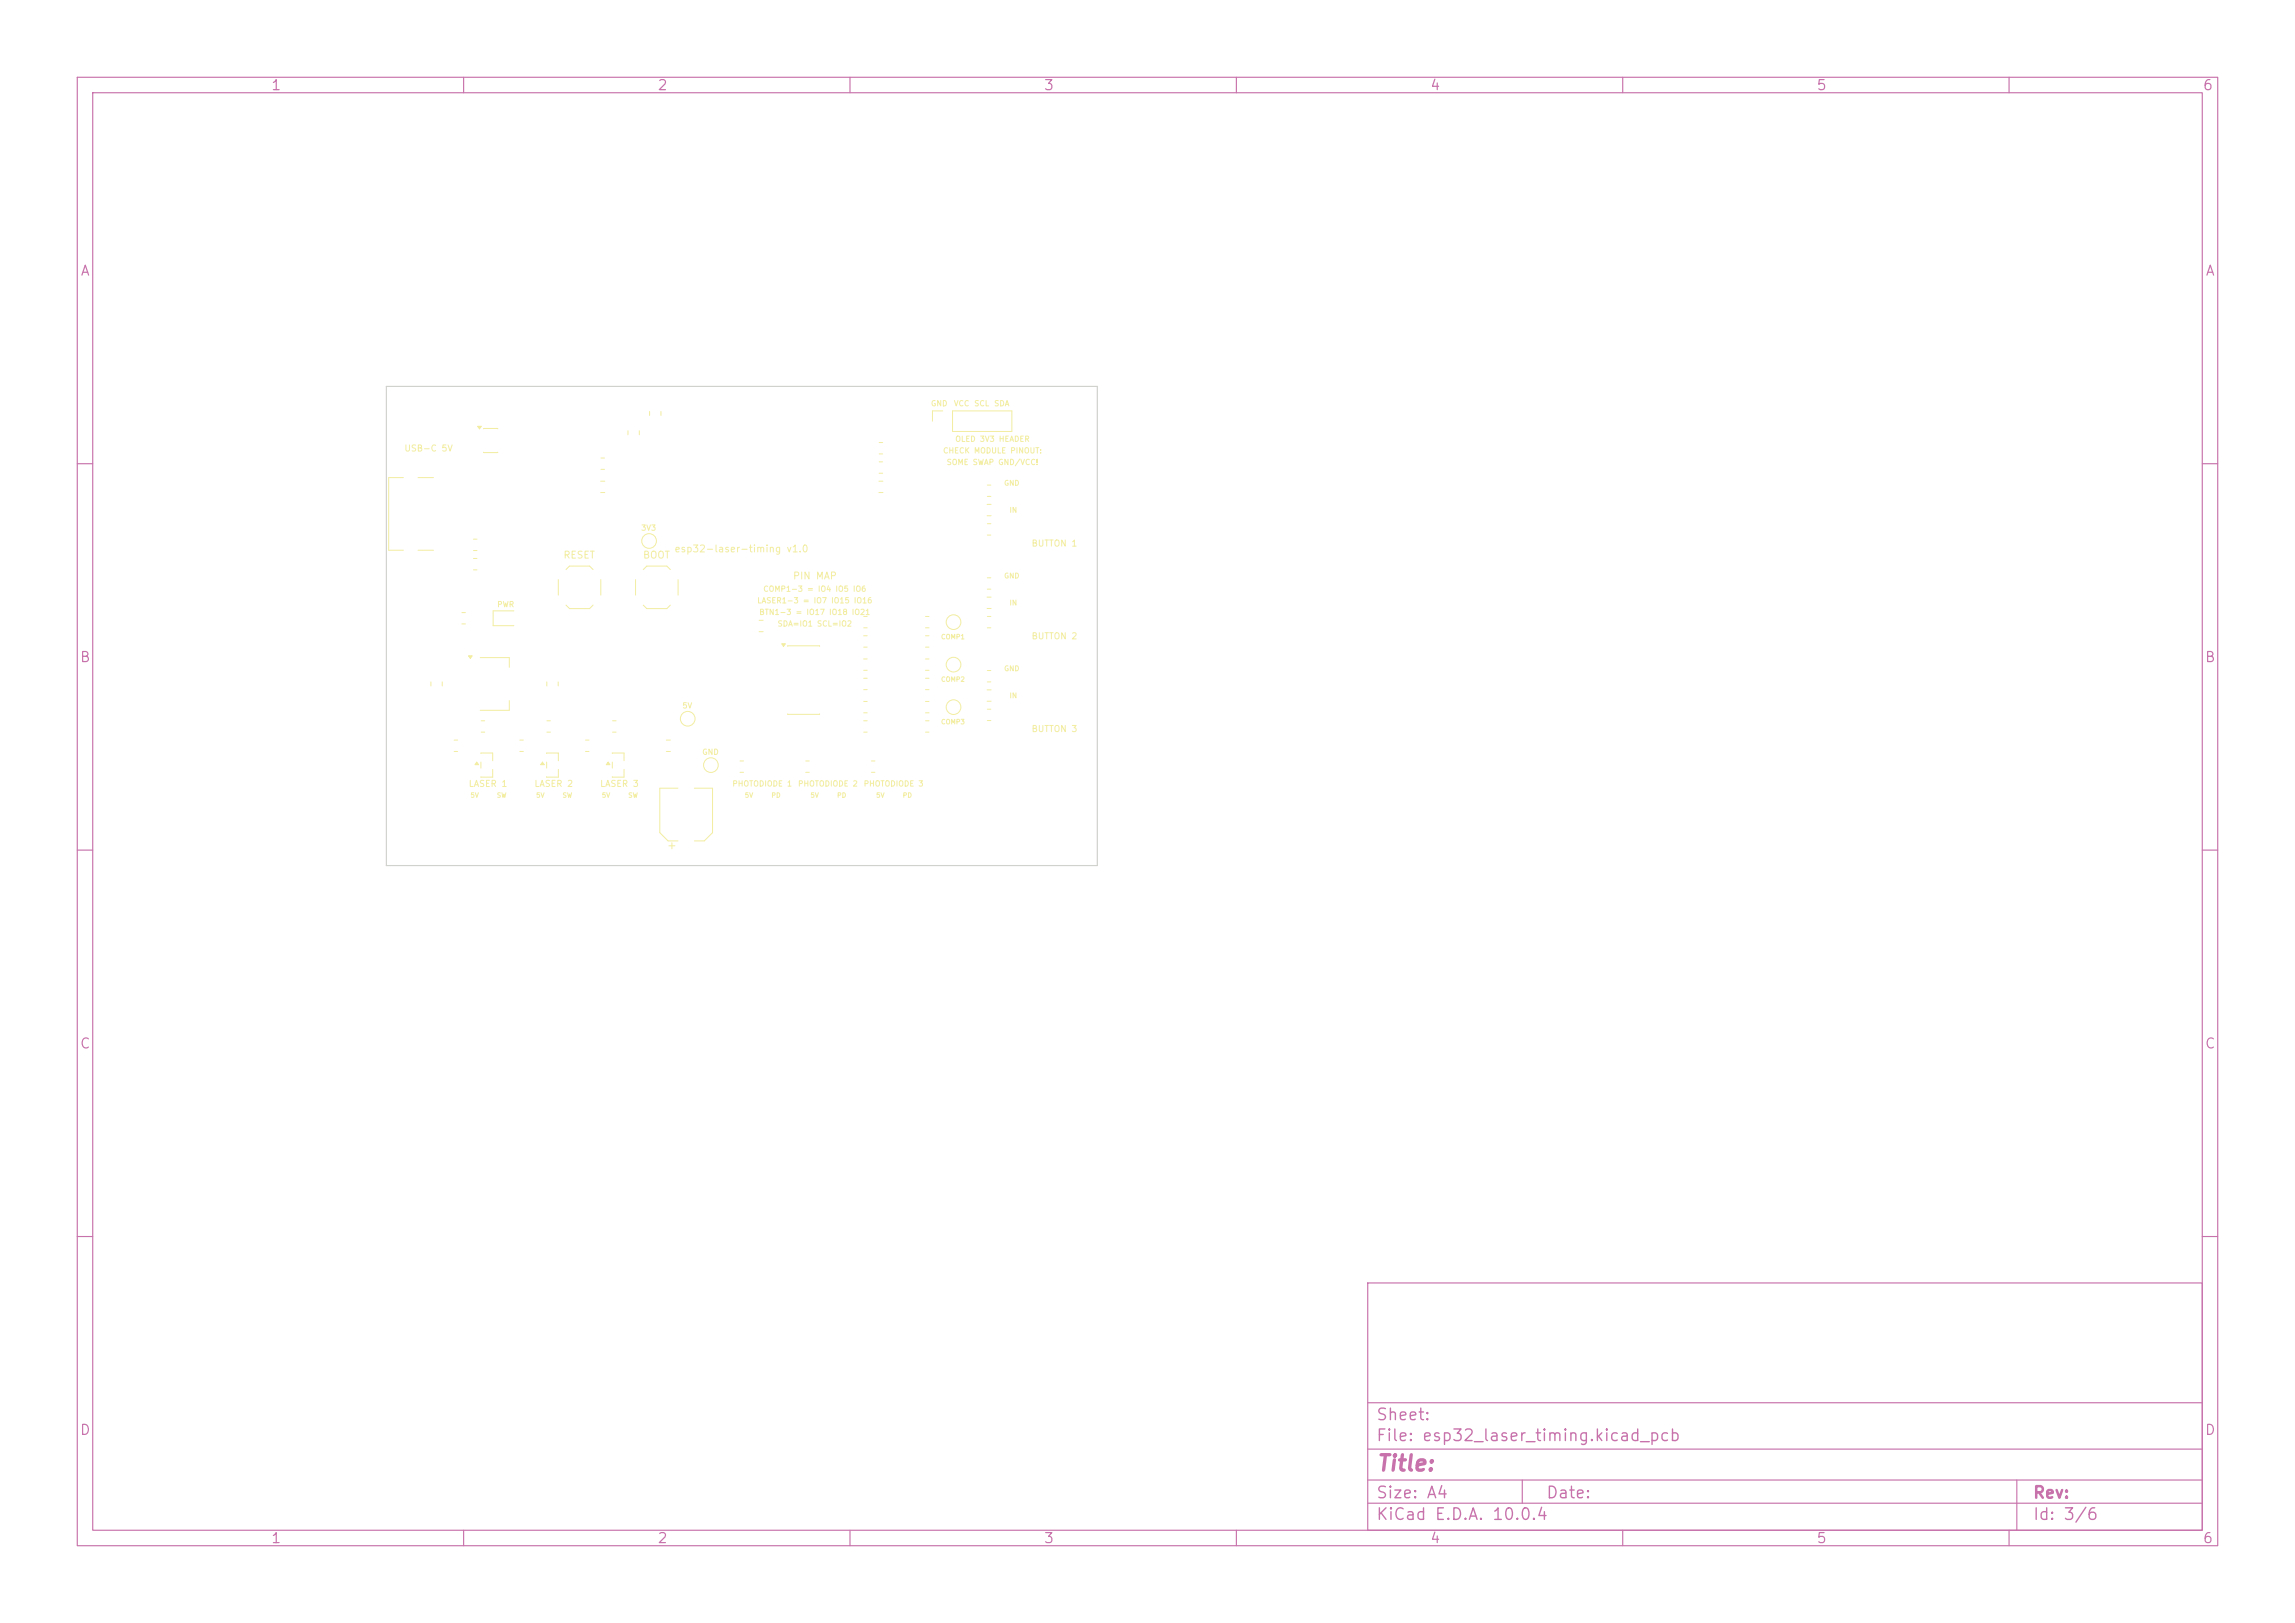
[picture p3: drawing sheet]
<svg xmlns="http://www.w3.org/2000/svg" width="297mm" height="210mm" viewBox="0 0 297 210" stroke-linecap="round" stroke-linejoin="round" font-family="sans-serif">
<defs><g id="words">
<text font-size="2" fill="#c872ab" x="178" y="190.8">Title:</text>
<g font-size="1.5" fill="#c872ab">
<text x="178" y="184.2">Sheet:</text>
<text x="178" y="186.9">File: esp32_laser_timing.kicad_pcb</text>
<text x="178" y="197.1">KiCad E.D.A. 10.0.4</text>
<text x="178" y="194.3">Size: A4</text>
<text x="200" y="194.3">Date:</text>
<text x="263" y="194.3">Rev:</text>
<text x="263" y="197.1">Id: 3/6</text>
</g>
<g font-size="1.3" fill="#c872ab">
<text x="35" y="12">1</text>
<text x="85" y="12">2</text>
<text x="135" y="12">3</text>
<text x="185" y="12">4</text>
<text x="235" y="12">5</text>
<text x="285" y="12">6</text>
<text x="10.3" y="36">A</text>
<text x="285.4" y="36">A</text>
<text x="10.3" y="86">B</text>
<text x="285.3" y="86">B</text>
<text x="10.3" y="136">C</text>
<text x="285.3" y="136">C</text>
<text x="10.3" y="186">D</text>
<text x="285.3" y="186">D</text>
<text x="35" y="200">1</text>
<text x="85" y="200">2</text>
<text x="135" y="200">3</text>
<text x="185" y="200">4</text>
<text x="235" y="200">5</text>
<text x="285" y="200">6</text>
</g>
<g font-size=".9" fill="#f2eda1">
<text x="87.2" y="71.7">esp32-laser-timing v1.0</text>
<text x="72.8" y="72.5">RESET</text>
<text x="83.1" y="72.5">BOOT</text>
<text x="102.5" y="75.2">PIN MAP</text>
</g>
<g font-size=".8" fill="#f2eda1">
<text x="52.3" y="58.6">USB-C 5V</text>
<text x="133.4" y="70.9">BUTTON 1</text>
<text x="133.4" y="82.9">BUTTON 2</text>
<text x="133.4" y="94.9">BUTTON 3</text>
<text x="60.6" y="102">LASER 1</text>
<text x="69.1" y="102">LASER 2</text>
<text x="77.6" y="102">LASER 3</text>
</g>
<g font-size=".7" fill="#f2eda1">
<text x="120.4" y="52.7">GND</text>
<text x="123.4" y="52.7">VCC</text>
<text x="126" y="52.7">SCL</text>
<text x="128.6" y="52.7">SDA</text>
<text x="122" y="58.8">CHECK MODULE PINOUT:</text>
<text x="123.6" y="57.3">OLED 3V3 HEADER</text>
<text x="122.4" y="60.3">SOME SWAP GND/VCC!</text>
<text x="129.9" y="63">GND</text>
<text x="82.9" y="68.8">3V3</text>
<text x="130.6" y="66.5">IN</text>
<text x="98.7" y="76.7">COMP1-3 = IO4 IO5 IO6</text>
<text x="129.9" y="75">GND</text>
<text x="64.3" y="78.7">PWR</text>
<text x="97.9" y="78.2">LASER1-3 = IO7 IO15 IO16</text>
<text x="98.2" y="79.7">BTN1-3 = IO17 IO18 IO21</text>
<text x="100.6" y="81.2">SDA=IO1 SCL=IO2</text>
<text x="130.6" y="78.5">IN</text>
<text x="129.9" y="87">GND</text>
<text x="88.2" y="91.8">5V</text>
<text x="130.6" y="90.5">IN</text>
<text x="90.8" y="97.8">GND</text>
<text x="94.7" y="101.9">PHOTODIODE 1</text>
<text x="103.2" y="101.9">PHOTODIODE 2</text>
<text x="111.7" y="101.9">PHOTODIODE 3</text>
</g>
<g font-size=".6" fill="#f2eda1">
<text x="121.7" y="82.9">COMP1</text>
<text x="121.7" y="88.4">COMP2</text>
<text x="121.7" y="93.9">COMP3</text>
<text x="60.8" y="103.4">5V</text>
<text x="64.2" y="103.4">SW</text>
<text x="69.3" y="103.4">5V</text>
<text x="72.7" y="103.4">SW</text>
<text x="77.8" y="103.4">5V</text>
<text x="81.2" y="103.4">SW</text>
<text x="96.3" y="103.4">5V</text>
<text x="99.8" y="103.4">PD</text>
<text x="104.8" y="103.4">5V</text>
<text x="108.3" y="103.4">PD</text>
<text x="113.3" y="103.4">5V</text>
<text x="116.8" y="103.4">PD</text>
</g>
</g></defs>
<g fill="none" stroke="#c872ab" stroke-width=".15">
<path d="M10 10h277v190h-277zM12 12h273v186h-273zM60 10v2M110 10v2M160 10v2M210 10v2M260 10v2M10 60h2M285 60h2M10 110h2M285 110h2M10 160h2"/>
<path d="M177 166h108v32h-108zM285 160h2M60 198v2M110 198v2M160 198v2M177 194.5h108M177 191.5h108M177 187.5h108M177 181.5h108M197 191.5v3M210 198v2M260 198v2"/>
<path d="M261 191.5v6.5"/>
</g>
<path d="M61.8 55.2h.5l-.3 .3zM62.6 55.5h1.8M62.6 58.5h1.8M70.8 93.3h.4M70.8 94.7h.4M98.2 80.3h.6M98.2 81.7h.6M104.3 98.5h.4M104.3 99.9h.4M119.8 87.8h.4M119.8 89.2h.4" fill="none" stroke="#f2eda1" stroke-width=".13"/>
<path d="M61.8 55.2h.5l-.3 .3z" fill="#f2eda1"/>
<g fill="none" stroke="#f2eda1" stroke-width=".13">
<path d="M61.3 72.3h.4M61.3 73.7h.4M127.8 62.8h.4M127.8 64.2h.4M67.3 95.8h.4M67.3 97.2h.4M70.8 88.2v.6M72.2 88.2v.6M78.7 98.6l.2 .4h-.4zM79.2 97.5l1.6-.1v1M79.2 98.6v.8M80.8 99.6v1l-1.6-.1"/>
<path d="M111.8 82.3h.4M111.8 83.7h.4"/>
</g>
<path d="M78.7 98.6l.2 .4h-.4z" fill="#f2eda1"/>
<g fill="none" stroke="#f2eda1" stroke-width=".13">
<path d="M84.1 53.2v.6M85.5 53.2v.6M52.2 61.8h-1.9v9.4h1.9M54.1 61.8h2M54.1 71.2h2M72.3 75v2M73.2 73.7l.5-.4h2.6l.4 .4M73.2 78.3l.5 .5h2.6l.4-.5M77.7 75v2M61.7 98.6l.2 .4h-.4zM62.2 97.5l1.6-.1v1M62.2 98.6v.8"/>
<path d="M63.8 99.6v1l-1.6-.1M127.7 89.3h.6M127.7 90.7h.6"/>
<circle cx="123.4" cy="91.5" r=".95"/>
</g>
<path d="M61.7 98.6l.2 .4h-.4z" fill="#f2eda1"/>
<g fill="none" stroke="#f2eda1" stroke-width=".13">
<path d="M77.8 59.3h.4M81.3 55.7v.6M82.7 55.7v.6M122 53.2h-1.3v1.3M123.3 53.2h7.6v2.6h-7.6zM59.8 79.3h.4M66.5 79h-2.7v2h2.7M77.7 62.3h.6M77.7 63.7h.6M77.8 60.7h.4M82.3 75v2M83.2 78.3l.5 .5h2.6l.4-.5"/>
<path d="M83.2 73.7l.5-.4h2.6l.4 .4M87.7 75v2M119.8 79.8h.4M127.7 65.3h.6M127.7 66.7h.6M127.7 77.3h.6M127.7 78.7h.6M55.8 88.2v.6M57.2 88.2v.6M58.8 95.8h.4M58.8 97.2h.4M59.8 80.7h.4"/>
<path d="M60.6 84.9h.5l-.2 .3zM62.1 85.1h3.8v1.3M62.3 93.3h.4M62.3 94.7h.4M65.9 90.7v1.2h-3.8M75.8 95.8h.4M75.8 97.2h.4M95.8 98.5h.4M95.8 99.9h.4M111.8 90.8h.4M111.8 92.2h.4M111.8 87.8h.4"/>
<path d="M111.8 89.2h.4M111.8 85.3h.4M111.8 86.7h.4M112.8 98.5h.4M112.8 99.9h.4M119.8 90.8h.4M119.8 92.2h.4M119.8 81.2h.4M119.8 82.3h.4M119.8 83.7h.4M119.8 85.3h.4M119.8 86.7h.4"/>
<path d="M86.6 109.4h.7M87 109.1v.7M87.7 102h-2.3v5.7l1.1 1.1h1.2M89.9 102h2.3v5.7l-1.1 1.1h-1.2"/>
<circle cx="123.4" cy="86" r=".95"/>
</g>
<path d="M60.6 84.9h.5l-.2 .3z" fill="#f2eda1"/>
<path d="M61.3 69.8h.4M61.3 71.2h.4M111.8 79.8h.4M127.8 67.8h.4M127.8 69.2h.4M127.8 74.8h.4M127.8 76.2h.4M101.2 83.3h.4l-.2 .3zM101.9 83.6h4.2M101.9 92.4h4.2M111.8 81.2h.4" fill="none" stroke="#f2eda1" stroke-width=".13"/>
<path d="M101.2 83.3h.4l-.2 .3z" fill="#f2eda1"/>
<path d="M70.2 98.6l.2 .4h-.4zM70.7 97.5l1.6-.1v1M70.7 98.6v.8M72.3 99.6v1l-1.6-.1" fill="none" stroke="#f2eda1" stroke-width=".13"/>
<path d="M70.2 98.6l.2 .4h-.4z" fill="#f2eda1"/>
<g fill="none" stroke="#f2eda1" stroke-width=".13">
<path d="M113.8 59.8h.4M113.8 57.3h.4M113.8 58.7h.4M113.7 62.3h.6M113.7 63.7h.6M113.8 61.2h.4M127.8 79.8h.4M79.3 93.3h.4M79.3 94.7h.4M86.2 95.8h.6M86.2 97.2h.6M111.8 93.3h.4"/>
<path d="M111.8 94.7h.4M119.8 93.3h.4M119.8 94.7h.4M127.8 91.8h.4M127.8 93.2h.4M127.8 86.8h.4M127.8 88.2h.4M127.8 81.2h.4"/>
<circle cx="84" cy="70" r=".95"/>
<circle cx="89" cy="93" r=".95"/>
<circle cx="92" cy="99" r=".95"/>
<circle cx="123.4" cy="80.5" r=".95"/>
</g>
<path d="M50 50h92v62h-92z" fill="none" stroke="#d0d2cd" stroke-width=".15"/>
<use href="#words"/>
</svg>
